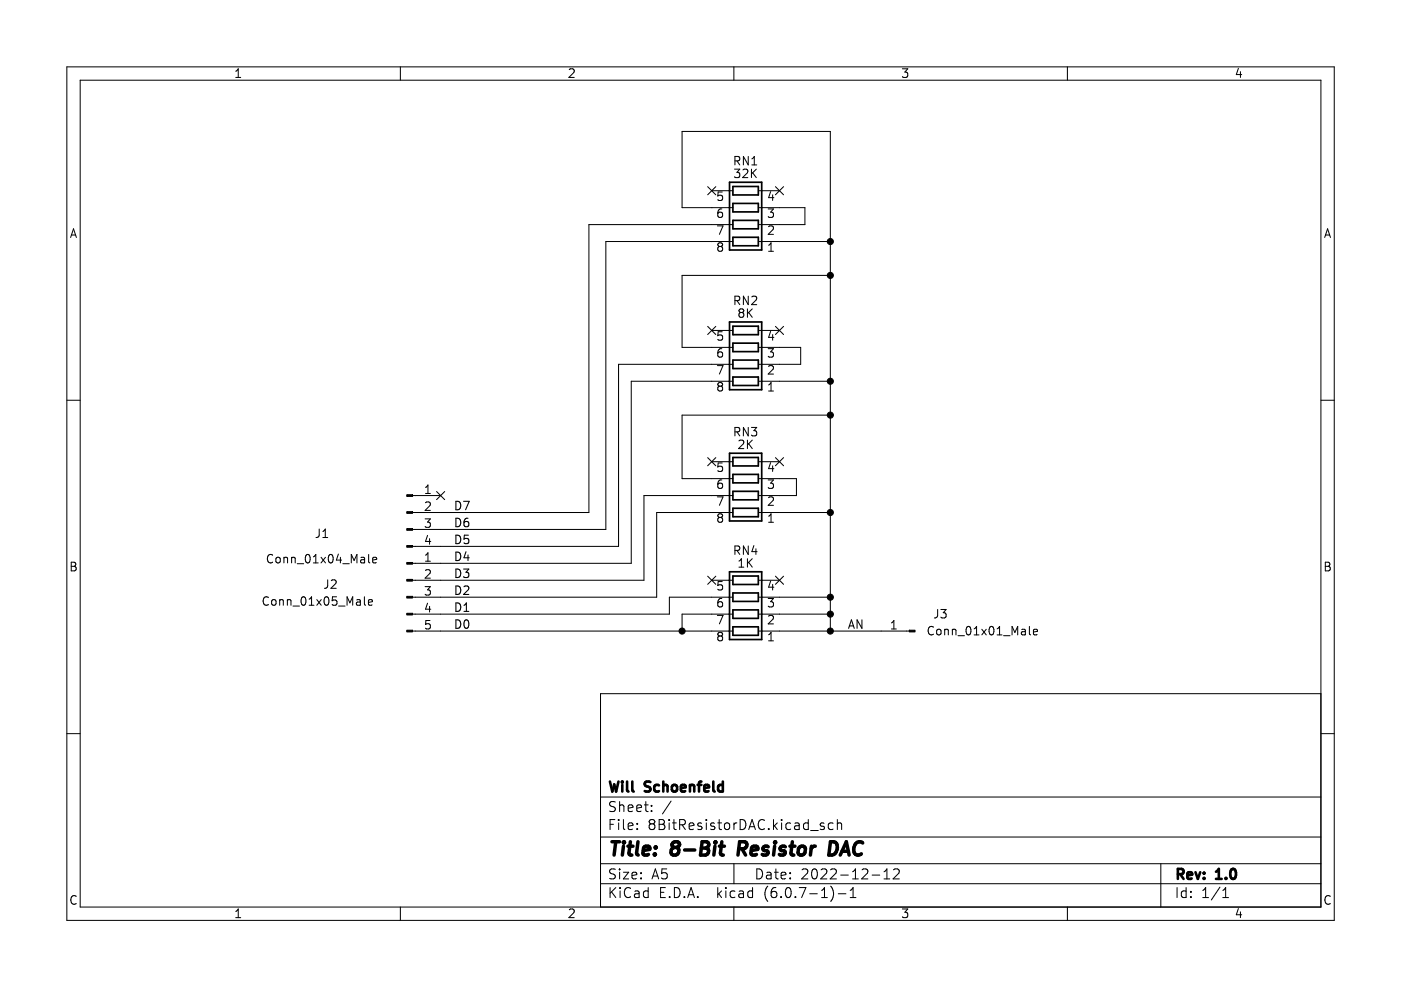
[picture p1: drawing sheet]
<svg xmlns="http://www.w3.org/2000/svg" width="210mm" height="148mm" viewBox="0 0 210 148" stroke-linecap="round" stroke-linejoin="round" font-family="sans-serif">
<path d="M0 0h210v148h-210z" fill-rule="evenodd" fill="#fff" stroke="#fff" stroke-width=".15"/>
<g fill="none" stroke="#000" stroke-width=".15">
<path d="M10 10h190v128h-190zM12 12h186v124h-186zM35.3 11.6h.8M35.3 10.7l.4-.4v1.3M60 10v2M85.3 10.4l.2-.1h.3l.2 .1 .1 .3-.8 .9h.8M110 10v2M135.3 10.3h.8l-.5 .5 .4 .1v.6l-.2 .1h-.4l-.1-.1M160 10v2M185.6 10.3l-.3 .9h.8M185.9 10.7v.9M10.6 35.6l.4-1.3 .5 1.3"/>
<path d="M10.7 35.2h.6M106.1 28l1.2 1.2M106.7 28.6h3.2M107.3 28l-1.2 1.2M107.5 33.9h.9l-.6 1.2M107.8 37l-.2-.3 .2-.3h.3l.2 .3-.2 .3M107.8 37l-.2 .2v.2l.2 .3h.3l.2-.3v-.2l-.2-.2M107.8 37h.3M108.2 31.3a.5 .5 0 0 0-.6 .6v.5l.1 .1 .4 .1 .2-.1v-.4l-.1-.2-.4-.1-.2 .3M108.3 28.8h-.6l-.1 .6 .2-.1h.4l.1 .2v.4l-.2 .2-.5-.2M109.9 33.7h-21.6v43.2h-26.5M109.9 36.2h-19.1v43.2h-29"/>
<path d="M109.9 31.1h-7.7v-11.4h22.3v74.9M110.1 25.4h.8l-.4 .4 .3 .2v.5l-.2 .1h-.3l-.2-.1M110.2 24.1h.6l.1-.2-.1-.3-.2-.1h-.4v1.2M110.5 24.1l.4 .6M111.4 25.5l.5-.1 .1 .1 .1 .2-.8 .9h.8M112.2 23.5v1.2l-.8-1.2v1.2M112.6 25.4v1.2M112.7 24.7h.7M112.7 23.8l.4-.3v1.2M112.8 25.9l.6 .7M113.4 25.4l-.8 .7M113.7 36.2h10.8"/>
<path d="M113.7 31.1h7v2.6h-7M113.7 28.6h3.1M115.1 31.3h.8l-.4 .5 .4 .1v.6l-.2 .1h-.4l-.2-.1M115.2 36.8l.4-.4v1.3M115.2 34l.5-.1 .2 .1v.2l-.8 .9h.8M115.2 37.7h.7M115.5 28.7l-.3 .9h.8M115.8 29.2v.9M116.2 28l1.3 1.2M117.5 28l-1.3 1.2M198.6 35.6l.4-1.3 .4 1.3M198.7 35.2h.6"/>
<path d="M106.1 48.9l1.2 1.3M106.7 49.6h3.2M107.3 48.9l-1.2 1.3M107.5 54.8h.9l-.6 1.3M107.8 57.9l-.2-.2 .2-.3h.3l.2 .2-.2 .3M107.8 57.9l-.2 .2v.3l.2 .2h.3l.2-.2v-.3l-.2-.2M107.8 57.9h.3M108.2 52.3a.5 .5 0 0 0-.6 .5v.5l.1 .2 .4 .1 .2-.2v-.4l-.1-.2h-.4l-.2 .2M108.3 49.7h-.6l-.1 .6 .2-.1 .4 .1 .1 .2v.4l-.2 .1-.5-.1M109.9 57.2h-15.3v27.3h-32.8M109.9 54.6h-17.2v27.3h-30.9M110.2 45.1l.6-.1 .1-.2-.1-.3-.2-.1h-.4v1.3"/>
<path d="M110.5 45.1l.4 .6M111 46.9l-.2-.3 .2-.3h.2l.3 .3-.3 .3M111 46.9l-.2 .2v.2l.2 .3h.2l.3-.3v-.2l-.3-.2M111 46.9h.2M112 46.3v1.3M112.2 44.4v1.3l-.8-1.3v1.3M112.2 46.9l.6 .7M112.7 44.5l.5-.1 .2 .1v.3l-.8 .9h.8M112.8 46.3l-.8 .7M113.7 57.2h10.8M113.7 52.1h6.3v2.5h-6.3M113.7 49.6h3.1"/>
<path d="M115.1 52.3h.8l-.4 .5 .4 .1v.5l-.2 .2h-.4l-.2-.2M115.2 57.7l.4-.3v1.2M115.2 54.9l.5-.1 .2 .1v.3l-.8 .9h.8M115.2 58.6h.7M115.5 49.7l-.3 .9h.8M115.8 50.2v.8M116.2 48.9l1.3 1.3M117.5 48.9l-1.3 1.3M124.5 41.3h-22.3v10.8h7.7M10 60h2M47.8 79.3v.9a.41 .41 0 0 1-.4 .4M48.4 79.7l.4-.4v1.3"/>
<path d="M61.8 74.3h4.3M63.7 77.8h.8l-.4 .5 .3 .1v.6l-.1 .1h-.4l-.2-.1M63.8 73.1l.3-.4v1.3M63.8 75.4l.5-.1 .1 .1 .1 .2-.8 .9h.8M63.8 74h.7M65.4 73.7l1.3 1.2M66.7 73.7l-1.3 1.2M106.1 68.6l1.2 1.2M106.7 69.2h3.2M107.3 68.6l-1.2 1.2M107.5 74.5h.9l-.6 1.3M107.8 77.6l-.2-.3 .2-.3h.3l.2 .3-.2 .3"/>
<path d="M107.8 77.6l-.2 .2v.3l.2 .2h.3l.2-.2v-.3l-.2-.2M107.8 77.6h.3M108.2 72a.5 .5 0 0 0-.6 .5v.5l.1 .2h.4l.2-.1v-.4l-.1-.2-.4-.1-.2 .3M108.3 69.4h-.6l-.1 .6 .2-.1 .4 .1 .1 .2v.4l-.2 .1-.5-.1M109.9 76.9h-11.5v12.6h-36.6M109.9 74.3h-13.4v12.7h-34.7M110.2 64.8l.6-.1 .1-.2-.1-.3-.2-.1h-.4v1.3M110.5 64.8l.4 .6M110.8 66.1l.4-.1 .2 .1 .1 .3-.8 .9h.8M112 66v1.3M112.2 64.1v1.3l-.8-1.3v1.3M112.2 66.5l.6 .8"/>
<path d="M112.6 64.1h.8l-.4 .5 .4 .1v.5l-.2 .2h-.4l-.2-.2M112.8 66l-.8 .7M113.7 76.9h10.8M113.7 71.8h5.7v2.5h-5.7M113.7 69.2h3.1M115.1 72h.8l-.4 .4 .4 .2v.5l-.2 .1h-.4l-.2-.1M115.2 77.4l.4-.4v1.3M115.2 74.6l.5-.1 .2 .1v.3l-.8 .9h.8M115.2 78.3h.7M115.5 69.4l-.3 .9h.8M115.8 69.8v.9M116.2 68.6l1.3 1.2"/>
<path d="M117.5 68.6l-1.3 1.2M124.5 62.2h-22.3v9.6h7.7M198 60h2M10.7 84.3h.4l.2 .1 .1 .3-.3 .2a.35 .35 0 0 1 .3 .3 .35 .35 0 0 1-.2 .4h-.5zM10.7 84.9h.4M40.2 89.6a.51 .51 0 0 0-.6 0 .51 .51 0 0 0-.2 .6 .48 .48 0 0 0 .3 .5 .48 .48 0 0 0 .5-.1M40.8 90l.2-.1 .3 .1 .1 .5-.1 .2-.3 .1-.2-.2zM40.9 83.3a.51 .51 0 0 0-.7 0 .51 .51 0 0 0-.1 .6 .48 .48 0 0 0 .2 .5 .48 .48 0 0 0 .6-.1M41.4 83.7l.2-.1 .4 .1v.5l-.1 .1-.3 .1-.2-.1zM41.9 90l.2-.1 .3 .1 .1 .8M41.9 89.9v.9M42.6 83.7l.1-.1h.3l.1 .8"/>
<path d="M42.6 83.6v.8M43.1 90l.2-.1 .3 .1v.8M43.1 89.9v.9M43.7 83.7l.2-.1h.3l.1 .8M43.7 83.6v.8M43.9 90.9h1M44.6 84.5h.9M45.2 89.6l.2-.1a.69 .69 0 0 1 .5 .5 .69 .69 0 0 1-.2 .7l-.1 .1a.69 .69 0 0 1-.4-1.2zM45.9 83.3l.2-.2a.69 .69 0 0 1 .5 .6 .69 .69 0 0 1-.3 .6l-.1 .1a.69 .69 0 0 1-.3-1.1zM46.3 90.8h.8M46.3 89.9l.4-.4v1.3M47 84.4h.7"/>
<path d="M47 83.5l.3-.4v1.3M47.5 89.9l.7 .9M48.1 83.6l.7 .8M48.2 89.9l-.7 .9M48.4 80.6h.7M48.7 89.6l.2-.1a.69 .69 0 0 1 .5 .5 .69 .69 0 0 1-.3 .7l-.1 .1a.69 .69 0 0 1-.3-1.2zM48.8 83.6l-.7 .8M49.1 86.9v1a.41 .41 0 0 1-.5 .3M49.3 83.3l.2-.2a.69 .69 0 0 1 .5 .6 .69 .69 0 0 1-.2 .6l-.2 .1a.69 .69 0 0 1-.3-1.1zM49.7 87.1l.4-.2 .2 .2 .1 .2-.8 .9h.8M50.4 89.5h-.6v.6l.2-.1h.4l.1 .2-.1 .4-.1 .2-.5-.2M50.7 83.1l-.3 .9h.8"/>
<path d="M50.8 90.9h.9M51 83.6v.8M51.4 84.5h1M52 90.8v-1.3l.4 .9 .5-.9v1.3M52.7 84.4v-1.3l.4 .9 .4-.9v1.3M53.5 90h.5v.8M54 90.2l-.4 .1a.25 .25 0 0 0-.2 .2 .25 .25 0 0 0 .2 .3l.4-.1M54.1 83.6h.5l.1 .8M54.6 89.5v1.1l.2 .2M54.7 83.9h-.5a.25 .25 0 0 0-.2 .3 .25 .25 0 0 0 .2 .2l.5-.1M55.2 90.3l.6-.1v-.2l-.4-.1-.2 .2 .1 .6h.5M55.3 83.1v1.1l.1 .2"/>
<path d="M55.9 84l.6-.1-.1-.3h-.4l-.1 .1v.6h.5M61.8 94.6h48.1M63.7 88h.8l-.4 .4 .3 .2v.5l-.1 .1h-.4l-.2-.1M63.8 84.2h.7M63.8 83.2l.3-.3v1.3M63.8 85.5l.5-.1 .1 .1 .1 .3-.8 .9h.8M64.1 90.4l-.3 1h.8M64.1 80.3l-.3 .9h.8M64.4 80.8v.8M64.4 90.9v.9M64.4 93h-.6v.6l.2-.1 .4 .1 .1 .2-.1 .4-.1 .1-.5-.1M106.1 86.4l1.2 1.2"/>
<path d="M106.7 87h3.2M107.3 86.4l-1.2 1.2M107.5 92.3h.9l-.6 1.3M107.8 95.4l-.2-.3 .2-.3h.3l.2 .3-.2 .3M107.8 95.4l-.2 .2v.2l.2 .3h.3l.2-.3v-.3l-.2-.1M107.8 95.4h.3M108.2 89.7a.5 .5 0 0 0-.6 .6v.5l.1 .2h.4l.2-.1v-.4l-.1-.2-.4-.1-.2 .3M108.3 87.2h-.6l-.1 .6 .2-.1h.4l.1 .2v.5l-.2 .1-.5-.1M109.9 89.5h-9.6v2.6h-38.5M109.9 92.1h-7.7v2.5M110.2 82.5h.6l.1-.2-.1-.3-.2-.1h-.4v1.2M110.5 82.5l.4 .6"/>
<path d="M110.8 85h.7M110.8 84.1l.3-.3v1.2M112 83.8v1.2M112.2 81.9v1.2l-.8-1.2v1.2M112.2 84.3l.6 .7M112.8 83.8l-.8 .7M113 81.8l-.3 .9h.8M113.3 82.3v.8M113.7 94.6h22.6M113.7 92.1h10.8M113.7 89.5h10.8M113.7 87h3.1"/>
<path d="M115.1 89.7h.8l-.4 .5 .4 .1v.6l-.2 .1h-.4l-.2-.1M115.2 95.2l.4-.4v1.3M115.2 92.4l.5-.1 .2 .1v.2l-.8 1h.8M115.2 96.1h.7M115.5 87.1l-.3 .9h.8M115.8 87.6v.9M116.2 86.4l1.3 1.2M117.5 86.4l-1.3 1.2M133.6 93.4l.4-.4v1.3M133.6 94.3h.7M139.9 94.1a.51 .51 0 0 0-.6-.1 .51 .51 0 0 0-.2 .7 .48 .48 0 0 0 .3 .4 .48 .48 0 0 0 .5 0M140.5 94.5l.1-.1 .4 .1 .1 .5-.2 .1-.3 .1-.1-.1z"/>
<path d="M140.5 91.4v.9a.41 .41 0 0 1-.4 .4M141 91.4h.8l-.4 .5 .4 .1v.5l-.2 .2h-.4l-.2-.2M141.6 94.5l.2-.1h.3v.8M141.6 94.4v.8M142.8 94.5l.1-.1h.3l.1 .8M142.8 94.4v.8M143.6 95.3h1M144.9 94.1l.2-.2a.69 .69 0 0 1 .5 .6 .69 .69 0 0 1-.2 .6l-.2 .1a.69 .69 0 0 1-.3-1.1zM146 95.2h.7M146 94.3l.4-.4v1.3M147.2 94.4l.6 .8M147.8 94.4l-.6 .8"/>
<path d="M148.4 94.1l.2-.2a.69 .69 0 0 1 .5 .6 .69 .69 0 0 1-.3 .6l-.1 .1a.69 .69 0 0 1-.3-1.1zM149.5 95.2h.7M149.5 94.3l.3-.4v1.3M150.4 95.3h1M151.7 95.2v-1.3l.4 .9 .4-.9v1.3M153.2 94.4h.4l.1 .8M153.7 94.7h-.4a.25 .25 0 0 0-.2 .3 .25 .25 0 0 0 .2 .2l.4-.1M154.3 93.9v1.1l.2 .2M154.9 94.8l.6-.1-.1-.3h-.3l-.2 .1 .1 .6h.4M198.7 84.3h.4l.2 .1v.3l-.2 .2a.35 .35 0 0 1 .3 .3 .35 .35 0 0 1-.2 .4h-.5zM198.7 84.9h.4M10 110h2"/>
<path d="M90 119.5h108M198 104h-108v32M198 110h2M11.4 134.4a.52 .52 0 0 0-.6 0 .52 .52 0 0 0-.2 .6 .49 .49 0 0 0 .3 .5 .49 .49 0 0 0 .5 0M35.3 136.7l.4-.4v1.3M35.3 137.6h.8M60 136v2M85.3 136.4l.2-.1h.3l.2 .1 .1 .3-.8 .9h.8M90 132.5h108M90 129.5h108M90 125.5h108M91.4 133.1v1.5"/>
<path d="M91.4 123.6h.5M91.7 133.7l.6 .9M92.2 122.9h-.8v1.5M92.2 130.4l-.5-.1-.3 .1v.3a.71 .71 0 0 0 .7 .4l.1 .3-.1 .3h-.7M92.2 120.3l-.5-.1-.3 .1v.3a.71 .71 0 0 0 .7 .5l.1 .2-.1 .3h-.7M92.3 133.1l-.9 .8M92.7 122.9v.1M92.7 123.4v1M92.9 120.2v1.5M92.9 130.3v.1M92.9 130.8v1M92.9 120.8a.37 .37 0 0 1 .6 .1v.8"/>
<path d="M92.9 133.1v.1M92.9 133.6v1M93.4 130.8h.8l-.8 1h.8M93.4 122.9v1.3l.3 .2M94.2 123.9l.7-.2-.1-.2-.4-.1-.2 .2v.7h.6M94.2 121.2l.7-.1-.1-.3-.4-.1-.2 .2v.7h.6M94.5 133.2a.6 .6 0 0 0-.7 0 .6 .6 0 0 0-.2 .7 .56 .56 0 0 0 .3 .6 .56 .56 0 0 0 .6-.1M94.7 131.3l.7-.2v-.2l-.5-.1-.2 .2 .1 .7h.6M95.2 133.7h.5l.1 .9M95.4 121.2l.8-.1-.1-.3-.4-.1-.3 .2 .1 .7h.6M95.5 124.2v.2M95.5 123.5v.1"/>
<path d="M95.8 133.9l-.5 .1a.29 .29 0 0 0-.2 .3 .29 .29 0 0 0 .2 .3l.5-.1M96.1 131.6v.2M96.1 130.9v.1M96.6 120.7h.6M96.8 120.2v1.3l.1 .1 .3 .1M97.2 133.7l-.5-.1-.3 .3v.4l.2 .2h.6M97.2 133.1v1.5M97.6 123.5l-.3-.3 .1-.2 .2-.1h.3l.3 .3-.1 .2-.2 .1M97.6 123.5l-.3 .3v.3l.3 .3 .4-.1 .2-.2-.1-.4-.2-.2M97.6 123.5h.3M97.7 121.6v.1M97.7 120.8v.1"/>
<path d="M97.7 131.8l.5-1.5 .5 1.5M97.9 131.4h.7M98.8 123.6h.5M98.8 122.9h.5l.2 .1 .1 .3-.3 .3a.4 .4 0 0 1 .4 .4 .4 .4 0 0 1-.3 .4h-.6zM99 133.8h.5M99.7 133.1h-.7v1.5h.7M99.9 130.3h-.7v.7l.2-.1h.5l.1 .2-.1 .5-.2 .2h-.3l-.2-.2M100.3 122.9v.1M100.3 123.4v1M100.4 134.4v.2M100.6 120.1l-1.3 2M100.8 123.4h.6"/>
<path d="M101 122.9v1.3l.1 .1 .3 .1M101.1 133.1a.76 .76 0 0 1 .9 .7 .76 .76 0 0 1-.9 .8zM101.9 123.7h.5a.41 .41 0 0 0 .3-.4 .41 .41 0 0 0-.3-.4h-.5v1.5M102.2 123.7l.5 .7M102.6 134.4v.2M103.1 134.6l.5-1.5 .5 1.5M103.2 134.2h.7M103.3 123.9l.7-.2-.1-.2-.4-.1-.2 .2 .1 .7h.5M104.6 134.4v.2M105.2 123.5l-.4-.1-.2 .2 .1 .2 .5 .2v.3h-.6M105.9 122.9v.1M105.9 123.4v1"/>
<path d="M107.1 123.5l-.4-.1-.2 .2 .1 .2 .5 .2v.3h-.6M107.6 133.1v1.5M107.6 123.4h.6M107.7 134l.5 .6M107.8 122.9v1.3l.1 .1 .3 .1M108.2 133.6l-.6 .6M108.7 123.5a.41 .41 0 0 1 .4-.1 .41 .41 0 0 1 .3 .3v.4a.41 .41 0 0 1-.4 .3 .41 .41 0 0 1-.4-.3zM108.8 133.1v.1M108.8 133.6v1M110 136v2M110 129.5v3M110 123.4v1"/>
<path d="M110.2 133.7l-.5-.1-.3 .3v.4l.2 .2h.6M110.4 123.4l-.2 .1-.2 .2M110.8 133.7h.6v.9M110.9 122.9a.76 .76 0 0 1 .9 .7 .76 .76 0 0 1-.9 .8zM111.4 133.9l-.5 .1a.29 .29 0 0 0-.2 .3 .29 .29 0 0 0 .2 .3l.5-.1M112.2 124.4l.5-1.5 .5 1.5M112.4 124h.7M112.8 133.7l-.4-.1-.3 .3v.4l.1 .2h.6M112.8 133.1v1.5M113.4 130.3a.76 .76 0 0 1 .9 .7 .76 .76 0 0 1-.9 .8zM114.6 123a.6 .6 0 0 0-.8 0 .6 .6 0 0 0-.1 .7 .56 .56 0 0 0 .2 .6 .56 .56 0 0 0 .7-.1M114.9 130.9h.6l.1 .9"/>
<path d="M115.1 132.9a1.72 1.72 0 0 0 0 2.3M115.2 124.2v.2M115.6 131.1l-.5 .1a.29 .29 0 0 0-.2 .3 .29 .29 0 0 0 .2 .3l.5-.1M115.9 122.9v1.5M116.1 130.8h.6M116.1 123.8l.4 .6M116.3 130.3v1.3l.1 .1 .3 .1M116.3 133.1a.59 .59 0 0 0-.7 .6v.6l.1 .2 .5 .1 .2-.2v-.5l-.1-.2h-.4l-.3 .2M116.5 123.4l-.6 .6M117.1 131.3l.7-.2-.1-.2-.4-.1-.2 .2 .1 .7h.5M117.1 134.4v.2M117.2 122.9v.1"/>
<path d="M117.2 123.4v1M117.9 133.2l.3-.1a.94 .94 0 0 1 0 1.5h-.1a.91 .91 0 0 1-.2-1.4zM118.4 131.6v.2M118.4 130.9v.1M118.5 123.5l-.4-.1-.3 .3v.4l.1 .2h.6M119.2 123.5h.5l.1 .9M119.2 134.4v.2M119.8 133.1h1l-.6 1.5M119.8 123.7l-.5 .1a.29 .29 0 0 0-.2 .3 .29 .29 0 0 0 .2 .3l.5-.1M120.2 130.4l.2-.1 .5 .1a.41 .41 0 0 1 .1 .5l-.8 .9h.9M121.2 123.5l-.5-.1-.3 .3v.4l.2 .2h.6M121.2 122.9v1.5"/>
<path d="M121.4 134h1.1M121.5 124.5h1.2M121.8 130.4l.4-.1a.94 .94 0 0 1 0 1.5h-.2a.91 .91 0 0 1-.2-1.4zM123.1 130.4l.2-.1 .5 .1a.41 .41 0 0 1 .1 .5l-.9 .9h.9M123.2 134.6h.8M123.2 133.5l.4-.4v1.5M123.5 123.5l-.3-.1-.3 .2 .1 .2 .5 .2v.3h-.6M124.5 130.4l.2-.1 .5 .1a.41 .41 0 0 1 .1 .5l-.9 .9h1M124.5 132.9a1.72 1.72 0 0 1 0 2.3M124.9 123.5l-.5-.1-.2 .3v.4l.1 .2h.6M125.5 123.5a.37 .37 0 0 1 .7 .1v.8M125.5 122.9v1.5"/>
<path d="M125.7 134h1.1M126 131.2h1.2M127.4 134.6h.9M127.4 133.5l.5-.4v1.5M127.8 131.8h.9M127.8 130.7l.4-.4v1.5M129.2 130.4l.2-.1 .5 .1a.41 .41 0 0 1 .1 .5l-.8 .9h.9M130.7 131.2h1.2M132.5 131.8h.9M132.5 130.7l.4-.4v1.5M133.9 130.4l.3-.1 .5 .1a.41 .41 0 0 1 0 .5l-.8 .9h.9M135.3 136.3h.8l-.5 .5 .4 .1v.6l-.2 .1h-.4l-.1-.1"/>
<path d="M160 136v2M174 129.5v6.5M176.4 133.1v1.5M177.8 133.7l-.4-.1-.3 .3v.4l.1 .2h.6M177.8 133.1v1.5M178.5 134.4v.2M178.5 133.7v.1M180.3 134.6h.8M180.3 133.5l.4-.4v1.5M182.9 133l-1.3 1.9M183.3 134.6h.8M183.3 133.5l.4-.4v1.5"/>
<path d="M185.6 136.2l-.3 1h.8M185.9 136.7v.9M199.4 134.4a.52 .52 0 0 0-.6 0 .52 .52 0 0 0-.2 .6 .49 .49 0 0 0 .2 .5 .49 .49 0 0 0 .6 0"/>
</g>
<g fill="none" stroke="#000" stroke-width=".39">
<path d="M91.4 117.2l.4 1.5 .3-1.1 .3 1.1 .3-1.5M93.3 117.2v.1M93.3 117.7v1M94 117.2v1.3l.2 .2M94.8 117.2v1.3l.2 .2M97.5 117.3l-.6-.1-.2 .1-.1 .3a.71 .71 0 0 0 .7 .5l.2 .2-.2 .3h-.7M98.8 117.8l-.5-.1-.2 .3v.4l.1 .2h.6M99.4 117.8a.37 .37 0 0 1 .7 .1v.8M99.4 117.2v1.5M100.8 117.8a.41 .41 0 0 1 .4-.1 .41 .41 0 0 1 .3 .3v.4a.41 .41 0 0 1-.4 .3 .41 .41 0 0 1-.4-.3zM102.1 118.2l.7-.1-.1-.3-.4-.1-.2 .2v.7h.6M103.4 117.8a.37 .37 0 0 1 .7 .1v.8"/>
<path d="M103.4 117.7v1M104.6 117.7h.5M105.1 117.2l-.3 .1v.1v1.3M105.6 118.2l.7-.1-.1-.3-.4-.1-.2 .2v.7h.6M106.9 117.2v1.3l.2 .2M108.3 117.8l-.4-.1-.3 .3v.4l.2 .2h.5M108.3 117.2v1.5M176.6 131.1h.5a.41 .41 0 0 0 .3-.4 .41 .41 0 0 0-.3-.4h-.5v1.5M176.9 131.1l.5 .7M178 131.3l.7-.2-.1-.2-.4-.1-.2 .2 .1 .7h.5M179.2 130.8l.4 1 .3-1M180.5 131.6v.2"/>
<path d="M180.5 130.9v.1M182.3 131.8h.8M182.3 130.7l.4-.4v1.5M183.8 131.6v.2M184.6 130.4l.3-.1a.94 .94 0 0 1 0 1.5h-.1a.91 .91 0 0 1-.2-1.4z"/>
</g>
<g fill="none" stroke="#000" stroke-width=".52">
<path d="M91.7 126.2h1.2M92.3 126.2l-.3 2M93.5 126.9l-.2 1.3M93.5 126.2v.2M93.5 126.2l-.1 .1 .1 .1M93.5 126.2l.1 .1-.1 .1M94.1 126.9h.8M94.5 126.2l-.2 1.7v.2l.4 .1M95.6 126.2l-.2 1.7 .3 .3M96.4 127.6l1-.2-.1-.4-.5-.1-.3 .3-.1 .7v.2l.2 .1 .6-.1M98.2 128v.1l-.1 .1M98.2 128l-.1 .1v.1"/>
<path d="M98.2 128l-.1 .2M98.3 127v.2M98.3 127l.1 .1-.1 .1M98.3 127l-.1 .1 .1 .1M101 127.1l-.2-.2-.1-.3a.64 .64 0 0 1 1.1-.2l.1 .3-.5 .4M101 127.1a.65 .65 0 0 0-.3 1 .65 .65 0 0 0 .9-.1 .65 .65 0 0 0 0-.8l-.2-.1M101 127.1h.4M102.6 127.5h1.5M105.1 127.2h.7M105.2 126.2h.7a.49 .49 0 0 1 .4 .5 .49 .49 0 0 1-.5 .5l.3 .1a.58 .58 0 0 1-.3 .9h-.8zM107.2 126.9l-.2 1.3M107.2 126.2v.2"/>
<path d="M107.2 126.2l-.1 .1 .1 .1M107.2 126.2l.1 .1-.1 .1M107.8 126.9h.8M108.2 126.2l-.2 1.7 .1 .2 .3 .1M110.7 127.3h.8a.55 .55 0 0 0 .4-.5 .55 .55 0 0 0-.3-.6h-.7l-.3 2M111.2 127.3l.6 .9M112.6 127.6l1-.2-.1-.4-.5-.1-.3 .3-.1 .7v.2l.2 .1 .6-.1M115.2 127a.49 .49 0 0 0-.8 .3v.2l.7 .1v.3l-.3 .3-.6-.1M116.1 126.9l-.2 1.3M116.2 126.2v.2M116.2 126.2l-.1 .1 .1 .1M116.2 126.2l.1 .1-.1 .1"/>
<path d="M117.7 127a.49 .49 0 0 0-.8 .3l.1 .2 .5 .1 .2 .2-.1 .3-.2 .1-.6-.1M118.4 126.9h.8M118.8 126.2l-.2 1.7v.2l.4 .1M119.8 127.1a.52 .52 0 0 1 .5-.2 .52 .52 0 0 1 .4 .4v.5a.55 .55 0 0 1-.6 .4 .55 .55 0 0 1-.5-.4zM121.6 126.9l-.1 1.3M122.2 126.9a.59 .59 0 0 0-.6 .4M124.5 126.2h.5a.97 .97 0 0 1 .3 1.5 .9 .9 0 0 1-1.1 .5zM125.9 128.2l1-2 .4 2M126.2 127.6h1M129.3 126.4a.8 .8 0 0 0-.9-.1 .8 .8 0 0 0-.4 .8 .76 .76 0 0 0 .1 .9 .76 .76 0 0 0 .9 .1l.1-.1"/>
</g>
<g fill="#000" stroke="#000" stroke-width=".15">
<path d="M61 79.3h.8v.2h-.8z" fill-rule="evenodd"/>
<path d="M61 76.7h.8v.3h-.8z" fill-rule="evenodd"/>
<path d="M61 74.2h.8v.2h-.8z" fill-rule="evenodd"/>
<path d="M61 94.5h.8v.3h-.8z" fill-rule="evenodd"/>
<path d="M61 92h.8v.2h-.8z" fill-rule="evenodd"/>
<path d="M61 89.4h.8v.3h-.8z" fill-rule="evenodd"/>
<path d="M61 86.9h.8v.2h-.8z" fill-rule="evenodd"/>
<path d="M61 84.3h.8v.3h-.8z" fill-rule="evenodd"/>
<path d="M61 81.8h.8v.3h-.8z" fill-rule="evenodd"/>
<path d="M136.3 94.5h.9v.3h-.9z" fill-rule="evenodd"/>
<circle cx="124.5" cy="36.2" r=".46"/>
<circle cx="124.5" cy="57.2" r=".46"/>
<circle cx="124.5" cy="41.3" r=".46"/>
<circle cx="124.5" cy="76.9" r=".46"/>
<circle cx="124.5" cy="62.2" r=".46"/>
<circle cx="102.2" cy="94.6" r=".46"/>
<circle cx="124.5" cy="92.1" r=".46"/>
<circle cx="124.5" cy="94.6" r=".46"/>
<circle cx="124.5" cy="89.5" r=".46"/>
</g>
<g fill="none" stroke="#000" stroke-width=".25">
<path d="M109.4 27.3h4.8v10.2h-4.8zM109.9 28h3.8v1.2h-3.8zM109.9 30.5h3.8v1.3h-3.8zM109.9 33h3.8v1.3h-3.8zM109.9 35.6h3.8v1.3h-3.8zM109.4 48.3h4.8v10.1h-4.8zM109.9 48.9h3.8v1.3h-3.8zM109.9 51.5h3.8v1.2h-3.8zM109.9 54h3.8v1.3h-3.8zM109.9 56.5h3.8v1.3h-3.8zM109.4 68h4.8v10.1h-4.8zM109.9 68.6h3.8v1.3h-3.8z"/>
<path d="M109.9 71.1h3.8v1.3h-3.8zM109.9 73.7h3.8v1.2h-3.8zM109.9 76.2h3.8v1.3h-3.8zM109.4 85.7h4.8v10.2h-4.8zM109.9 86.4h3.8v1.2h-3.8zM109.9 88.9h3.8v1.3h-3.8zM109.9 91.5h3.8v1.2h-3.8zM109.9 94h3.8v1.3h-3.8z"/>
</g>
<g fill="none" stroke="#000" stroke-width=".16">
<path d="M68.3 75.2a.64 .64 0 0 1 .8 .6 .64 .64 0 0 1-.8 .6zM68.3 77.7a.64 .64 0 0 1 .8 .6 .64 .64 0 0 1-.8 .7zM69.5 75.2h.8l-.5 1.2M70.2 77.7a.5 .5 0 0 0-.7 .6v.4l.2 .2 .3 .1 .2-.1 .1-.5-.1-.1-.4-.1-.3 .2M68.3 80.3a.64 .64 0 0 1 .8 .6 .64 .64 0 0 1-.8 .6zM68.3 82.8a.64 .64 0 0 1 .8 .6 .64 .64 0 0 1-.8 .7zM68.3 85.3a.64 .64 0 0 1 .8 .7 .64 .64 0 0 1-.8 .6zM68.3 87.9a.64 .64 0 0 1 .8 .6 .64 .64 0 0 1-.8 .6zM68.3 90.4a.64 .64 0 0 1 .8 .6 .64 .64 0 0 1-.8 .7zM68.3 92.9a.64 .64 0 0 1 .8 .7 .64 .64 0 0 1-.8 .6zM69.5 85.3h.8l-.5 .5 .4 .1v.6l-.2 .1h-.3l-.2-.1M69.5 91.7h.8"/>
<path d="M69.5 90.8l.4-.4v1.3M69.5 88l.5-.1 .2 .1 .1 .2-.8 .9h.8M69.7 93.1l.1-.2a.69 .69 0 0 1 .5 .6 .69 .69 0 0 1-.2 .7h-.1a.69 .69 0 0 1-.3-1.1zM69.8 82.7l-.3 .9h.8M70.2 83.2v.9M70.2 80.3h-.6l-.1 .6 .2-.2 .5 .1 .1 .2-.1 .4-.2 .1-.5-.1M127.2 94.2l.4-1.3 .4 1.3M127.3 93.9h.6M129.2 92.9v1.3l-.7-1.3v1.3"/>
</g>
</svg>
